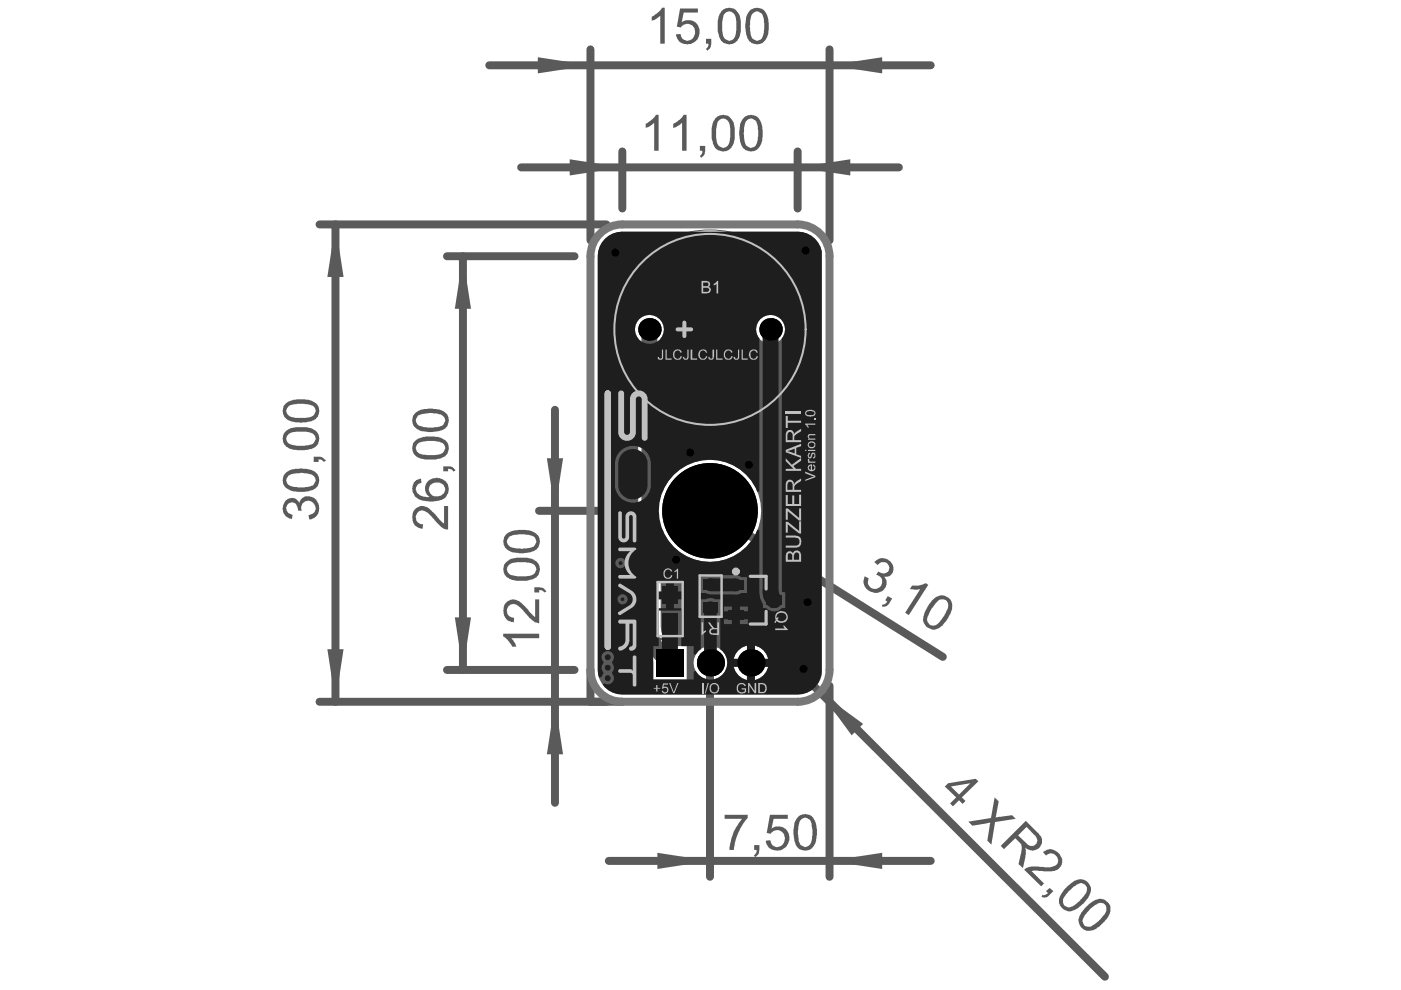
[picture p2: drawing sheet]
<svg xmlns="http://www.w3.org/2000/svg" width="297mm" height="210mm" viewBox="0 0 297 210" stroke-linecap="round" stroke-linejoin="round" font-family="sans-serif">
<g fill="none" stroke="#5a5a5a" stroke-width=".21">
<path d="M139.4 123.5h5.3v11.3h-5.3zM148.3 122h4.7v8.8h-4.7zM153.6 121.3h13v11.9h-13z"/>
<circle cx="150.5" cy="69.8" r="21.1"/>
</g>
<path d="M140.6 127.9v2.4M143.5 127.9v2.4M157.7 122.1h4.7v10.3h-4.7zM158.4 127.3h3.4M160.1 125.6v3.3" fill="none" stroke="#5a5a5a" stroke-width=".34"/>
<g fill="none" stroke="#5a5a5a" stroke-width=".43">
<path d="M149.3 123.7h2.7v5.4h-2.7z"/>
<circle cx="150.5" cy="69.8" r="20.3"/>
</g>
<g fill="#5a5a5a">
<path d="M117.7 148.8l1.7 11.1h-3.5z"/>
<path d="M173.9 146.8l9.1 6.7-2.4 2.4z"/>
<path d="M155 111.1l10.3 4.5-1.8 2.9z"/>
<path d="M115.9 97.2h3.5l-1.7 11.1z"/>
<path d="M69.4 137.7h3.4l-1.7 11.1z"/>
<path d="M98.1 54.3l1.8 11.2h-3.5z"/>
<path d="M96.4 130.9h3.5l-1.8 11.1z"/>
<path d="M71.1 47.6l1.7 11.1h-3.4z"/>
<path d="M175.9 13.8l11.1-1.7v3.5z"/>
<path d="M169.1 35.5l11.2-1.7v3.4z"/>
<path d="M114 12.1l11.2 1.7-11.2 1.8z"/>
<path d="M120.8 33.8l11.1 1.7-11.1 1.7z"/>
<path d="M175.9 182.5l11.1-1.7v3.4z"/>
<path d="M139.4 180.8l11.1 1.7-11.1 1.7z"/>
</g>
<g fill="none" stroke="#5a5a5a" stroke-width="1.7">
<path d="M103.7 13.8h93.6M125.2 10.5v40.5M175.9 10.5v40.5M110.5 35.5h80.1M131.9 32.1v12.1M169.1 32.1v12.1M67.7 47.6h60.9M71.1 47.6v101.2M94.8 54.3h27M98.1 54.3v87.7M117.7 86.9v83.3M114.3 108.3h19.2"/>
<path d="M146.1 105.5l53.8 33.8M150.5 125.3v60.6M67.7 148.8h64.2M94.8 142h27M125.2 142v6.8M169.1 142l65.2 65.1M175.9 145.4v40.5M129.1 182.5h68.2"/>
</g>
<path d="M136.9 135.5h27.5v10h-27.5z" fill="none" stroke="#5a5a5a" stroke-width=".52"/>
<g fill="#5a5a5a">
<path d="M106.7 134.4h7.6v.9h-5.9l.7 .9 .4 .9h-.9a5 5 0 0 0-1.9-2.1z"/>
<path d="M107.2 127.9a2.5 2.5 0 0 1 3.9 .5l1.9 2.1 .5 .4v-3.8h.8v5a2.85 2.85 0 0 1-2-1l-.9-1a4.5 4.5 0 0 0-2.7-2.1 1.51 1.51 0 0 0-1.2 1.6 1.51 1.51 0 0 0 1.5 1.4l-.1 1a2.42 2.42 0 0 1-2.1-3.1z"/>
<path d="M113.3 124.5l1.7 .1 .9 .8-.5 .2-.4-.4-.7-.1v.5h-1z"/>
<path d="M87.9 108.1a2.47 2.47 0 0 1 3.9 .5l1.6 1.8 .8 .6v-3.7h.8v5a2.86 2.86 0 0 1-2.3-1.4l-.6-.6a3.6 3.6 0 0 0-2.8-2.1 1.48 1.48 0 0 0-1.1 1.7 1.48 1.48 0 0 0 1.5 1.2l-.1 1a2.31 2.31 0 0 1-2.1-3z"/>
<path d="M94 98.9l1.8 .1 .2 .1 .6 .6-.5 .3-.4-.5-.7-.1v.5h-1z"/>
<path d="M60.6 106.1a1.73 1.73 0 0 1 2.8 .5 2.14 2.14 0 0 1 2.3-1.4 2.14 2.14 0 0 1 1.8 1.8 2.4 2.4 0 0 1-.6 2.5l-.3 .4-1 .2-.2-.8a1.54 1.54 0 0 0 1.5-1.7 1.54 1.54 0 0 0-1.7-1.4 1.54 1.54 0 0 0-1.3 1.8v.3l-.7-.1a1.49 1.49 0 0 0-1.4-1.7 1.3 1.3 0 0 0-1.1 1.3 1.3 1.3 0 0 0 1.1 1.3l.3 .1-.2 .8a1.7 1.7 0 0 1-1.5-.8 2.56 2.56 0 0 1 .2-3.1z"/>
<path d="M66.5 96.8l1.7 .1 .9 .8-.4 .2-.5-.4-.7-.2v.6h-1z"/>
<path d="M136.9 26.2a5 5 0 0 0 2.1-1.9h.6v7.7h-.9v-5.9l-.9 .6-.9 .5z"/>
<path d="M142.7 26.2h.1a5 5 0 0 0 2.2-1.9h.6v7.7h-1v-5.9l-1.2 .8-.7 .3z"/>
<path d="M148.4 30.9h1.1l-.1 1.8-.7 .7-.3-.3 .4-.4 .1-.7h-.5z"/>
<path d="M138.2 3.5a5 5 0 0 0 2.1-1.9h.6v7.7h-.9v-6l-.9 .7-.9 .5z"/>
<path d="M144.2 1.8h3.8v.9h-3l-.5 2a2.43 2.43 0 0 1 3.1 .2 2.43 2.43 0 0 1 .5 3 2.45 2.45 0 0 1-2.3 1.5 2.45 2.45 0 0 1-2.3-1.5l-.2-.6 1-.1a1.57 1.57 0 0 0 1.8 1.4 1.57 1.57 0 0 0 1.3-1.9 1.62 1.62 0 0 0-1.2-1.6 1.62 1.62 0 0 0-1.8 .7l-.9-.1z"/>
<path d="M149.7 8.2h1.1l-.1 1.7-.7 .8-.3-.3 .4-.5 .1-.6h-.5z"/>
<path d="M185.4 119.1a2.29 2.29 0 0 1 2.9-.4 2.29 2.29 0 0 1 .9 2.9l-.7 .6-1.1 .1a2.1 2.1 0 0 1 .3 2.2 2.1 2.1 0 0 1-1.9 1.2 2.54 2.54 0 0 1-2.6-2.9l.1-.6 .9 .4a1.52 1.52 0 0 0 .8 2.2 1.52 1.52 0 0 0 2-1.1 1.52 1.52 0 0 0-1.3-1.8l.5-.7a1.35 1.35 0 0 0 1.5 .3 1.35 1.35 0 0 0 .9-1.2 1.34 1.34 0 0 0-1.1-1.1 1.34 1.34 0 0 0-1.4 .6z"/>
<path d="M188.2 126.4l1 .5-.6 1-.5 .6-1.1 .1v-.4l.6-.1 .5-.5-.4-.3z"/>
<path d="M193.4 124.2a4.7 4.7 0 0 0 2.9-.5l.5 .3-4.1 6.4-.8-.5 3.2-5h-2h-.2z"/>
<path d="M205.3 174.2l4.8-.8 .8-4.3 .8 .8-.6 3.5 3.5-.6 .7 .8-4.3 .7-.8 4.8-.9-.9 .6-3.8-3.7 .7z"/>
<path d="M217.1 184.4a4.5 4.5 0 0 1 3.8-.6 4.6 4.6 0 0 0 3.1-.4 1.49 1.49 0 0 0-.2-2 1.49 1.49 0 0 0-2 0l-.6-.7 .2-.2a2.53 2.53 0 0 1 3.8 2 2.39 2.39 0 0 1-2.9 2.3l-2.3-.2-1.3 .1 2.7 2.6-.6 .6z"/>
<path d="M221 189.7l.4 .1 .8-.4-.4-.5 .8-.6 .7 .6-1.1 1.2a1.18 1.18 0 0 1-1.4 0z"/>
<path d="M153.6 172.8h4.9v.6l-.8 1.1-1.1 2a9.2 9.2 0 0 0-1 3.7h-.9v-.9a11.3 11.3 0 0 1 2.6-5.7h-3.7z"/>
<path d="M159.9 179.2h1.1l-.1 1.7-.7 .8h-.1l-.3-.4 .6-.7v-.4h-.5z"/>
<path d="M163.2 172.8h3.8v.8h-3l-.4 2.1a2.44 2.44 0 0 1 3.1 .2 2.44 2.44 0 0 1 .3 3.1 2.51 2.51 0 0 1-4.4 .2l-.2-1h.9a1.55 1.55 0 0 0 1.9 1.3 1.55 1.55 0 0 0 1.1-2 1.57 1.57 0 0 0-1.2-1.4 1.57 1.57 0 0 0-1.7 .7l-.8-.2z"/>
<path d="M107.8 119.9a1.32 1.32 0 0 0-.1 1.5 1.32 1.32 0 0 0 1.3 .6 7.3 7.3 0 0 0 4.1-.2 1.32 1.32 0 0 0 .5-1.5 1.32 1.32 0 0 0-1.3-.9l-.6-.1a6 6 0 0 0-3.7 .4zM107.1 119.4a5 5 0 0 1 4.1-1.1 2.98 2.98 0 0 1 3.2 1.8 2.25 2.25 0 0 1-2.1 2.9 6.8 6.8 0 0 1-4.8-.5 2.43 2.43 0 0 1-.4-3.1z"/>
<path d="M107.9 113.9a1.38 1.38 0 0 0-.2 1.5 1.38 1.38 0 0 0 1.3 .8h.2a7.5 7.5 0 0 0 4-.3 1.36 1.36 0 0 0 .4-1.6 1.36 1.36 0 0 0-1.4-.8 6.5 6.5 0 0 0-4.2 .3zM107.1 113.5l.2-.1a4.7 4.7 0 0 1 3.4-1.1h.1a3.8 3.8 0 0 1 3.4 1.5 2.25 2.25 0 0 1-1.7 3.3 6.8 6.8 0 0 1-4.5-.3 2.08 2.08 0 0 1-.9-3.2z"/>
<path d="M87.8 102.2l.4-.4 1.1-.3v.9a1.36 1.36 0 0 0-1.1 1.3 1.36 1.36 0 0 0 1 1.4l.6 .2 1.4 .1a2.17 2.17 0 0 1-1-2.5 2.17 2.17 0 0 1 2.2-1.5 2.42 2.42 0 0 1 2.8 2.1 2.42 2.42 0 0 1-2.4 2.7 5.6 5.6 0 0 1-4.8-1 2.8 2.8 0 0 1-.2-3zM91.2 102.8a1.56 1.56 0 0 0 .1 1.9 1.56 1.56 0 0 0 1.8 .4 1.44 1.44 0 0 0 1.3-1.6 1.44 1.44 0 0 0-1.8-1.2 1.52 1.52 0 0 0-1.3 .4z"/>
<path d="M88.5 94.2a1.43 1.43 0 0 0-.1 1.5 1.43 1.43 0 0 0 1.5 .7 7.6 7.6 0 0 0 3.9-.3 1.3 1.3 0 0 0 .5-1.3 1.3 1.3 0 0 0-.9-1.1 7.9 7.9 0 0 0-4.7 .2zM87.8 93.7a5.3 5.3 0 0 1 4.2-1.2 3.4 3.4 0 0 1 3 1.7 2.22 2.22 0 0 1-2 3.1 6.9 6.9 0 0 1-4.8-.6 2.24 2.24 0 0 1-.4-3z"/>
<path d="M88.6 88.2a1.39 1.39 0 0 0-.2 1.5 1.39 1.39 0 0 0 1.3 .8 6.5 6.5 0 0 0 4.2-.4 1.38 1.38 0 0 0 .3-1.5 1.38 1.38 0 0 0-1.3-.9 7.3 7.3 0 0 0-4.3 .5zM87.6 88a4.8 4.8 0 0 1 4.4-1.3 2.95 2.95 0 0 1 3.1 1.8 2.41 2.41 0 0 1-2.4 2.9 6.1 6.1 0 0 1-4.2-.4 2.23 2.23 0 0 1-.9-3z"/>
<path d="M61.2 100.8a1.37 1.37 0 0 0-.4 1.6 1.37 1.37 0 0 0 1.4 .8 6.1 6.1 0 0 0 4.3-.5 1.42 1.42 0 0 0 .2-1.6 1.42 1.42 0 0 0-1.5-.7l-.5-.1a7.7 7.7 0 0 0-3.5 .5zM60.3 100.5a5 5 0 0 1 4.2-1.1 2.98 2.98 0 0 1 3.1 1.9 2.51 2.51 0 0 1-2.4 2.9 6.5 6.5 0 0 1-4.6-.8 2.21 2.21 0 0 1-.3-2.9z"/>
<path d="M61 92.2a1.33 1.33 0 0 0-.1 1.5 1.33 1.33 0 0 0 1.3 .6 6.5 6.5 0 0 0 4.2-.3 1.41 1.41 0 0 0 .3-1.6 1.41 1.41 0 0 0-1.5-.8l-.5-.1a5.5 5.5 0 0 0-3.6 .6zM60.3 91.7a5.1 5.1 0 0 1 4.2-1.1 3.3 3.3 0 0 1 3 1.6 2.28 2.28 0 0 1-2 3.1 6.8 6.8 0 0 1-4.7-.5 2.43 2.43 0 0 1-.5-3.1z"/>
<path d="M61.1 86.2a1.39 1.39 0 0 0-.2 1.5 1.39 1.39 0 0 0 1.3 .8h.2a7.6 7.6 0 0 0 3.9-.3 1.33 1.33 0 0 0 .5-1.6 1.33 1.33 0 0 0-1.4-.8 7.3 7.3 0 0 0-4.1 .2zM60.3 85.8a5.3 5.3 0 0 1 4.2-1.1 3.4 3.4 0 0 1 3 1.6 2.22 2.22 0 0 1-2 3.1 6.9 6.9 0 0 1-4.7-.5 2.43 2.43 0 0 1-.5-3.1z"/>
<path d="M152.2 25.8v.1a8.3 8.3 0 0 0 0 4.7 1.31 1.31 0 0 0 1.5 .7 1.31 1.31 0 0 0 1-1.3v-.6a6 6 0 0 0-.4-3.8 1.26 1.26 0 0 0-2.1 .2zM151.6 25.2a2.31 2.31 0 0 1 3.9 .8l.3 1.1v1.3a3.6 3.6 0 0 1-1.2 3.3 2.27 2.27 0 0 1-3.5-1.3 8.3 8.3 0 0 1 .2-4.8z"/>
<path d="M158.1 25.8a8.3 8.3 0 0 0 .1 5.1 1.39 1.39 0 0 0 1.5 .3 1.39 1.39 0 0 0 .9-1.4 6.5 6.5 0 0 0-.4-4.2 1.26 1.26 0 0 0-2.1 .2zM157.8 24.8a2.36 2.36 0 0 1 3.7 1.7l.1 .7a5.8 5.8 0 0 1-.7 4.1 2.28 2.28 0 0 1-2.3 .7 2.28 2.28 0 0 1-1.6-1.8 6.8 6.8 0 0 1 .2-4.6z"/>
<path d="M153.5 3.1v.1a8.3 8.3 0 0 0 0 4.7 1.31 1.31 0 0 0 1.4 .7 1.31 1.31 0 0 0 1.1-1.3v-.6a6 6 0 0 0-.4-3.8 1.26 1.26 0 0 0-2.1 .2zM152.9 2.5a2.31 2.31 0 0 1 3.9 .8l.3 1.1v1.3a3.6 3.6 0 0 1-1.2 3.3 2.27 2.27 0 0 1-3.5-1.3 8.3 8.3 0 0 1 .2-4.8z"/>
<path d="M159.4 3.1a8.3 8.3 0 0 0 .1 5 1.39 1.39 0 0 0 1.5 .4 1.39 1.39 0 0 0 .9-1.4 6.5 6.5 0 0 0-.4-4.2 1.26 1.26 0 0 0-2.1 .2zM159.1 2.1a2.36 2.36 0 0 1 3.7 1.7l.1 .7a5.8 5.8 0 0 1-.7 4.1 2.28 2.28 0 0 1-2.3 .7 2.28 2.28 0 0 1-1.6-1.8 6.8 6.8 0 0 1 .2-4.6z"/>
<path d="M198.4 127.9l-.1 .2a7 7 0 0 0-1.8 3.4 1.47 1.47 0 0 0 1.4 1.2 1.47 1.47 0 0 0 1.5-1.1l.3-.4a6.9 6.9 0 0 0 1.4-2.9h-.1a1.3 1.3 0 0 0-1-1.3 1.3 1.3 0 0 0-1.5 .8zM197.6 127.3a2.52 2.52 0 0 1 3.5-.6 2.71 2.71 0 0 1 .4 3.3l-.7 1.5a4.9 4.9 0 0 1-2.7 2 2.37 2.37 0 0 1-2.4-2 7.3 7.3 0 0 1 1.9-4.2z"/>
<path d="M201.6 166.8l1.7 1.7 2.4-2.4zM200.3 166.8l.7-.7 5.8-1 .6 .5-3.5 3.5 .8 .7-.6 .6-.8-.7-1.3 1.3-.6-.6 1.3-1.3z"/>
<path d="M215.9 177.1l1.6 1.6a1.31 1.31 0 0 0 1.4 .7 1.31 1.31 0 0 0 1.1-1.2l-.5-1-1.8-1.9zM212.2 179.4l5.3-5.4 2.5 2.5a2.06 2.06 0 0 1 .9 2 2.06 2.06 0 0 1-1.4 1.7 2.02 2.02 0 0 1-2.1-.5l.1 1.5-.6 2.9-1-.9 .5-1.9a3 3 0 0 0 0-2.5l-1.1-1.1-2.4 2.3z"/>
<path d="M226.5 189l-.6 .8a1.43 1.43 0 0 0-.5 1.7 1.43 1.43 0 0 0 1.5 .9 6.9 6.9 0 0 0 3.6-3.7 1.32 1.32 0 0 0-.9-1.3 1.32 1.32 0 0 0-1.5 .3l-.4 .2zM226.2 188a4.3 4.3 0 0 1 2.9-1.6 2.32 2.32 0 0 1 2 1.3 2.32 2.32 0 0 1-.3 2.4l-.4 .6a6.1 6.1 0 0 1-3.6 2.5 2.36 2.36 0 0 1-2.1-1.5 2.36 2.36 0 0 1 .6-2.6z"/>
<path d="M231 192.9l-1 1.1a1.79 1.79 0 0 0-.1 2.2 1.7 1.7 0 0 0 2.2-.2 9.9 9.9 0 0 0 2.5-2.9 1.3 1.3 0 0 0-.6-1.5 1.3 1.3 0 0 0-1.6 .2zM230 192.5a6 6 0 0 1 3-1.9 2.25 2.25 0 0 1 2.3 1.2 2.25 2.25 0 0 1-.4 2.5l-.2 .6-.9 .8a3.9 3.9 0 0 1-3.4 1.6 2.39 2.39 0 0 1-1-4z"/>
<path d="M169.6 174a6.6 6.6 0 0 0 .2 5.2 1.39 1.39 0 0 0 1.5 .2 1.39 1.39 0 0 0 .8-1.3 6.5 6.5 0 0 0-.4-4.2 1.26 1.26 0 0 0-2.1 .1zM169.3 173a2.3 2.3 0 0 1 3.6 1.5l.2 .9a6.1 6.1 0 0 1-.5 3.9 2.09 2.09 0 0 1-2.8 .8 2.41 2.41 0 0 1-1.4-2.2 6.1 6.1 0 0 1 .3-4z"/>
</g>
<circle cx="150.5" cy="108.3" r="5.2" fill="none" stroke="#5a5a5a" stroke-width="1.7"/>
<path d="M126.8 49.9a6.7 6.7 0 0 1 5.1-2.3h37.2a6.8 6.8 0 0 1 6.8 6.7v87.7a6.8 6.8 0 0 1-6.8 6.8h-37.2a6.8 6.8 0 0 1-6.7-6.8v-87.7a6.7 6.7 0 0 1 1.6-4.4z" fill="none" stroke="#787878" stroke-width="1.7"/>
<path d="M128.3 50.6a5.1 5.1 0 0 1 3.6-1.5h37.2a5.2 5.2 0 0 1 5.1 4.2v89.8a5.2 5.2 0 0 1-5.1 4.1h-37.2a5.2 5.2 0 0 1-5.2-5.2v-87.7a5.1 5.1 0 0 1 1.6-3.7zM160.3 69.8a3.1 3.1 0 0 0 6.2 0 3.1 3.1 0 0 0-6.2 0zM135.5 67.7a3 3 0 0 0-.2 4v60.9a10.8 10.8 0 0 0 3.2 7.8v3.7h7.1v-7.1h-3.7a6.1 6.1 0 0 1-1.8-4.4v-20.2h.4a10.8 10.8 0 0 0 16.6 4.5 10.8 10.8 0 0 0 0-17.2 10.8 10.8 0 0 0-16.6 4.6l-.4-.1v-32.5a3.1 3.1 0 0 0-.4-4.2 3.1 3.1 0 0 0-4.2 .2zM160.1 136.9v2.8h2.8a3.7 3.7 0 0 0-2.8-2.8zM156.6 137.9l-.6 .8-.4 1h2.8v-2.8l-1.1 .4zM147.1 140.5a3.6 3.6 0 0 0 7.1 0 3.6 3.6 0 0 0-7.1 0zM160.1 141.4v2.8a3.7 3.7 0 0 0 2.8-2.8zM155.6 141.4a3.7 3.7 0 0 0 2.8 2.8v-2.8z" fill="#5a5a5a"/>
<path d="M137.7 69.8v62.8a8.6 8.6 0 0 0 2.5 6.1l1.8 1.8" fill="none" stroke="#5a5a5a" stroke-width="3.4"/>
<g fill="#000">
<circle cx="130.5" cy="53.6" r=".84"/>
<circle cx="170.8" cy="53.1" r=".84"/>
<circle cx="137.7" cy="69.8" r="2.38"/>
<circle cx="163.4" cy="69.8" r="2.38"/>
<circle cx="146.3" cy="96" r=".84"/>
<circle cx="158.8" cy="98.5" r=".84"/>
<circle cx="143.3" cy="118.7" r=".84"/>
<circle cx="150.5" cy="108.3" r="10.1"/>
<circle cx="171.2" cy="127.7" r=".84"/>
<circle cx="150.6" cy="140.5" r="2.88"/>
<circle cx="159.2" cy="140.5" r="2.88"/>
<circle cx="170.4" cy="141.8" r=".84"/>
</g>
<path d="M139.2 137.7h5.7v5.7h-5.7z" fill-rule="evenodd" fill="#000"/>
<g fill="#1e1e1e">
<path d="M132.1 96a3.1 3.1 0 0 1 3.4-.5 3.1 3.1 0 0 1 1.8 2.8v4.5a3.1 3.1 0 0 1-3.1 3.1 3.1 3.1 0 0 1-3.1-3.1v-4.5a3 3 0 0 1 1-2.3z"/>
<path d="M128.3 50.6a5.1 5.1 0 0 1 3.6-1.5h37.2a5.2 5.2 0 0 1 5.1 4.2v88.5a5 5 0 0 1-5.1 5.4h-37.2a5.1 5.1 0 0 1-4.1-2l.3-.3a1.37 1.37 0 0 0 1.8-.4 1.37 1.37 0 0 0-.2-1.8 1.65 1.65 0 0 0 0-2.2 1.37 1.37 0 0 0 .2-2 1.37 1.37 0 0 0-2 0 1.37 1.37 0 0 0 .1 2 1.65 1.65 0 0 0 0 2.2l-.4 .8-.6 .1-.3-1.5v-87.8a5.1 5.1 0 0 1 1.6-3.7zM134.6 69.8a3.1 3.1 0 0 0 6.2 0 3.1 3.1 0 0 0-6.2 0zM131.6 95.5l-.8 1-.4 1.4v5.4a3.7 3.7 0 0 0 1.5 2.5 3.7 3.7 0 0 0 2.8 .8 3.7 3.7 0 0 0 2.5-1.5l.6-.9 .2-1v-5.3a3.8 3.8 0 0 0-3.6-3.4l-1.4 .2zM161.2 67.7a3 3 0 0 0-.2 4v32.5l-.4 .1a10.8 10.8 0 0 0-16.6-4.6 10.8 10.8 0 0 0 0 17.2 10.8 10.8 0 0 0 16.6-4.5h.4v13a4.5 4.5 0 0 0 .8 2.7v.8h.6a2.48 2.48 0 0 0 3.4 0h.7v-1.6v-1.7l-.7-.2v-53.7a3.1 3.1 0 0 0-.4-4.2 3.1 3.1 0 0 0-4.2 .2zM130.5 119.4a1.1 1.1 0 0 0 2.2 0 1.1 1.1 0 0 0-2.2 0zM142.9 123.5v1.9h1.7v-1.9zM139.5 123.5v1.9h1.7v-1.9zM148.4 122.2v3.5h1.2l1.1 .4h5.3l1.1-.4h1.3v-3.3h-1.2l-.4-.3-.8-.2h-5.4l-1 .3zM130.9 127.1a1.1 1.1 0 0 0 2.2 0 1.1 1.1 0 0 0-2.2 0zM142.9 127.1v1.9h1.7v-1.9zM139.5 127.1v1.9h1.7v-1.9zM156.9 128.6v1h1.7v-1zM153.5 128.6v1h1.7v-1zM156.9 131.3v1h1.7v-1zM153.5 131.3v1h1.7v-1zM139.7 129.5v7.5h-1.2v7.1h8.6v-1.7l.4-.1a3.6 3.6 0 0 0 5.5 .9 3.6 3.6 0 0 0-.3-5.5l.1-10.6h-1.2a1.84 1.84 0 0 0-2 0h-1.2l.2 10.6-1.1 1.1-.4-.1v-1.7h-2.7v-7.5zM160.1 136.9v2.8h2.8a3.7 3.7 0 0 0-2.8-2.8zM156.6 137.9l-.6 .8-.4 1h2.8v-2.8l-1.1 .4zM160.1 141.4v2.8a3.7 3.7 0 0 0 2.8-2.8zM155.6 141.4a3.7 3.7 0 0 0 2.8 2.8v-2.8z"/>
<circle cx="128.9" cy="143.8" r=".63"/>
<circle cx="128.9" cy="141.6" r=".63"/>
<circle cx="128.9" cy="139.4" r=".63"/>
<circle cx="131.6" cy="119.4" r=".42"/>
<circle cx="132" cy="127.1" r=".39"/>
</g>
<path d="M163.4 69.8v55.6l.2 1 .5 .8M142 132v8.5M164.1 127.2v.1" fill="none" stroke="#1e1e1e" stroke-width="3.4"/>
<path d="M150.6 123.9l5.4 .1M150.6 128.8v11.7" fill="none" stroke="#1e1e1e" stroke-width="2.7"/>
<g fill="#000">
<circle cx="130.5" cy="53.6" r=".84"/>
<circle cx="170.8" cy="53.1" r=".84"/>
<circle cx="137.7" cy="69.8" r="2.38"/>
<circle cx="163.4" cy="69.8" r="2.38"/>
<circle cx="146.3" cy="96" r=".84"/>
<circle cx="158.8" cy="98.5" r=".84"/>
<circle cx="143.3" cy="118.7" r=".84"/>
<circle cx="150.5" cy="108.3" r="10.1"/>
<circle cx="171.2" cy="127.7" r=".84"/>
<circle cx="150.6" cy="140.5" r="2.88"/>
<circle cx="159.2" cy="140.5" r="2.88"/>
<circle cx="170.4" cy="141.8" r=".84"/>
</g>
<path d="M139.2 137.7h5.7v5.7h-5.7z" fill-rule="evenodd" fill="#000"/>
<g fill="#1e1e1e">
<path d="M154.3 123h3.4v2.1h-3.4z" fill-rule="evenodd"/>
<path d="M154.3 129.4h3.4v2.1h-3.4z" fill-rule="evenodd"/>
<path d="M162.4 126.2h3.4v2.1h-3.4z" fill-rule="evenodd"/>
<path d="M140.4 124.4h3.3v3.7h-3.3z" fill-rule="evenodd"/>
<path d="M140.4 130.1h3.3v3.7h-3.3z" fill-rule="evenodd"/>
<path d="M149.1 122.9h3v2.1h-3z" fill-rule="evenodd"/>
<path d="M149.1 127.7h3.1v2.2h-3.1z" fill-rule="evenodd"/>
</g>
<g fill="#c0c0c0">
<path d="M128.3 83.1a.63 .63 0 0 1 .7-.3 .63 .63 0 0 1 .5 .6v53.7a.62 .62 0 0 1-.6 .7 .62 .62 0 0 1-.7-.7z"/>
<path d="M131.1 142.1l.2-.2h2.4l.4 .2 .1 .3v-3.2l.2-.2h.3l.2 .2v6.1l-.2 .3h-.3l-.2-.3v-2.1l-.2-.4-2.7-.1-.2-.3z"/>
<path d="M131.2 123.8l.3-.1 2.4 1.5a2.14 2.14 0 0 1 0 3.7l-2.4 1.5a.43 .43 0 0 1-.5-.6l2.4-1.4a1.54 1.54 0 0 0 0-2.7l-2.3-1.3v-.3z"/>
<path d="M131.3 116.1h3.3l.3 .3a3.5 3.5 0 0 0 0 6l-.3 .3h-3.3l-.2-.2v-.4l.2-.2h2.4a3.2 3.2 0 0 1 0-5h-2.4l-.2-.3v-.3z"/>
<path d="M131.2 83.1a.63 .63 0 0 1 .7-.3 .63 .63 0 0 1 .4 .6v8.2a.62 .62 0 0 0 .6 .6 .62 .62 0 0 0 .7-.6v-6.9a1.87 1.87 0 0 1 1.8-1.9 1.87 1.87 0 0 1 1.9 1.9v8.1a.62 .62 0 0 1-.6 .7 .62 .62 0 0 1-.6-.7v-8.1a.62 .62 0 0 0-.7-.7 .62 .62 0 0 0-.6 .7v6.9a1.87 1.87 0 0 1-1.9 1.9 1.87 1.87 0 0 1-1.8-1.9z"/>
<path d="M131.3 131.4h3.3l.3 .1v5.4a.96 .96 0 0 1-.5 .9 .96 .96 0 0 1-1-.1v-.3l.1-.3 .5-.1 .1-.3 .1-4.5h-.8v3.2a2.27 2.27 0 0 1-2 2.6l-.3-.3v-.3l.3-.3a1.4 1.4 0 0 0 1.2-1.4v-3.5h-1.3l-.2-.2v-.4z"/>
<path d="M131.3 108.4h.3l.2 .2v5.2l.3 .4h.3l.2-.4v-4.2a1.15 1.15 0 0 1 1.2-1.2 1.15 1.15 0 0 1 1.1 1.2v5.2l-.2 .2h-.3l-.2-.2v-5.2l-.3-.4h-.3l-.2 .4v4.2a1.15 1.15 0 0 1-1.2 1.2 1.15 1.15 0 0 1-1.1-1.2v-5.2z"/>
</g>
<path d="M159.1 122.2h3.3v2.7M162.4 129.6v2.7h-3.3" fill="none" stroke="#c0c0c0" stroke-width=".68"/>
<path d="M139.4 123.4h5.3v11.5h-5.3zM148.3 122h4.7v8.8h-4.7z" fill="none" stroke="#c0c0c0" stroke-width=".52"/>
<path d="M143.7 69.8h2.8M145.1 68.4v2.9" fill="none" stroke="#c0c0c0" stroke-width=".86"/>
<g fill="#c0c0c0">
<path d="M140.3 74.1h.3v1.5a.57 .57 0 0 1-.4 .7 .57 .57 0 0 1-.7-.5v-.1h.2a.34 .34 0 0 0 .4 .4 .34 .34 0 0 0 .2-.5z"/>
<path d="M141.1 74.1h.3v1.9h1v.3h-1.3z"/>
<path d="M143 74.3h.1a.94 .94 0 0 1 1.4 .4l-.2 .1a.69 .69 0 0 0-.9-.4 .69 .69 0 0 0-.4 .9 .65 .65 0 0 0 .5 .8 .65 .65 0 0 0 .8-.6l.3 .1a1.01 1.01 0 0 1-1.3 .7 1.01 1.01 0 0 1-.6-1.4z"/>
<path d="M145.7 74.1h.3v1.5a.6 .6 0 0 1-.6 .7 .6 .6 0 0 1-.6-.6h.3a.35 .35 0 0 0 .3 .4 .35 .35 0 0 0 .3-.4z"/>
<path d="M146.4 74.1h.4v1.9h1v.3h-1.4z"/>
<path d="M148.2 74.5a.94 .94 0 0 1 1.7 .1v.1l-.2 .1a.71 .71 0 0 0-1-.4 .71 .71 0 0 0-.3 1 .65 .65 0 0 0 .6 .7 .65 .65 0 0 0 .7-.6l.2 .1a.99 .99 0 0 1-1.2 .6 .99 .99 0 0 1-.6-1.2z"/>
<path d="M151.1 74.1h.3v1.5a.65 .65 0 0 1-.4 .6 .65 .65 0 0 1-.7-.1l-.1-.4h.3a.33 .33 0 0 0 .3 .4 .33 .33 0 0 0 .3-.5z"/>
<path d="M151.8 74.1h.3v1.9h1.1v.3h-1.4z"/>
<path d="M153.5 74.6a1.01 1.01 0 0 1 1.8 0l-.3 .2a.65 .65 0 0 0-.7-.5 .65 .65 0 0 0-.6 .7 .73 .73 0 0 0 .3 .9 .73 .73 0 0 0 1-.2l.1-.2 .2 .1a1.01 1.01 0 0 1-1.3 .6 1.01 1.01 0 0 1-.5-1.3z"/>
<path d="M156.5 74.1h.2v1.5a.6 .6 0 0 1-.5 .7 .6 .6 0 0 1-.7-.6h.3a.35 .35 0 0 0 .4 .3 .35 .35 0 0 0 .3-.4z"/>
<path d="M157.2 74.1h.3v1.9h1v.3h-1.3z"/>
<path d="M159 74.5a.93 .93 0 0 1 1.6 .1l.1 .1-.3 .1a.68 .68 0 0 0-.9-.5 .68 .68 0 0 0-.4 .9 .66 .66 0 0 0 .5 .9 .66 .66 0 0 0 .8-.6l.4 .1a1.02 1.02 0 0 1-1.4 .6 1.02 1.02 0 0 1-.5-1.4z"/>
<path d="M166.6 113.5h1.9a1.35 1.35 0 0 1 1.3 .7 1.35 1.35 0 0 1-.1 1.5l-.7 .4h-2.4v-.4h1.9a.87 .87 0 0 0 1-.9 .87 .87 0 0 0-1-.8h-1.9z"/>
<path d="M166.6 110.6h.4l2.4 2v-2.1h.5v2.6h-.5l-2.4-2v1.8h-.4z"/>
<path d="M166.6 107.8h.4l2.4 2.1v-2.1h.5v2.6h-.5l-2.4-2.1v1.9h-.4z"/>
<path d="M166.6 105h.4v1.9h1v-1.8h.4v1.8h1v-2h.5v2.4h-3.3z"/>
<path d="M166.6 97.2l1.3 1.3 2-1.4v.6l-1.7 1.1 .5 .6h1.2v.4h-3.3v-.4h1.6l-1.6-1.6z"/>
<path d="M166.6 88.2h.4v1h2.9v.4h-2.9v1.1h-.4z"/>
<path d="M167.1 117.4l-.1 1.3h1v-.8a.56 .56 0 0 0-.3-.5 .56 .56 0 0 0-.6 0zM168.5 117.3l-.2 .4v1h1.1v-.9a.56 .56 0 0 0-.3-.6 .56 .56 0 0 0-.6 .1zM166.7 117.3a.83 .83 0 0 1 1.4 0 .9 .9 0 0 1 1.1-.5 .9 .9 0 0 1 .7 1v1.3h-3.3z"/>
<path d="M167 102.4l-.1 1.5h1.2v-1a.58 .58 0 0 0-.3-.7 .58 .58 0 0 0-.8 .2zM166.7 102.1a.92 .92 0 0 1 1-.4 .92 .92 0 0 1 .7 1l.4-.6 1.1-.6v.5l-1.2 .7-.3 .5v.7h1.5v.4h-3.3z"/>
<path d="M166.9 95.6l1.6 .5v-1zM166.6 95.4l3.3-1.3v.5l-1.1 .3v1.4l1.1 .4v.4l-3.3-1.2z"/>
<path d="M167 91.9l-.1 1.4h1.2v-.9a.58 .58 0 0 0-.3-.7 .58 .58 0 0 0-.8 .2zM166.8 91.4a.93 .93 0 0 1 1-.2 .93 .93 0 0 1 .6 .8l.4-.5 1.1-.6v.5l-1.1 .6-.4 .5v.8h1.5v.4h-3.3v-1.8z"/>
</g>
<path d="M166.6 87.4h3.3" fill="none" stroke="#c0c0c0" stroke-width=".43"/>
<g fill="#c0c0c0">
<path d="M170.7 100l2.2 .9v.3l-2.2 .8v-.3l1.9-.7-1.9-.7z"/>
<path d="M171.3 97.3l.3 .1a.37 .37 0 0 0 .1 .4 .37 .37 0 0 0 .4 .1h.8v.2h-1.6v-.2h.3l-.4-.3z"/>
<path d="M171.3 96.2l.4-.2v.2l-.2 .3a.26 .26 0 0 0 .1 .4 .26 .26 0 0 0 .3-.3 .51 .51 0 0 1 .6-.6 .51 .51 0 0 1 .4 .7l-.1 .4-.4 .2-.1-.3a.39 .39 0 0 0 .4-.4 .39 .39 0 0 0-.4-.4v.1a.74 .74 0 0 1-.8 .9l-.3-.5z"/>
<path d="M171.3 92.2l.2-.2h1.4v.3h-1a.36 .36 0 0 0-.4 .4 .36 .36 0 0 0 .5 .3h.9v.2h-1.6v-.1h.2l-.3-.5z"/>
<path d="M170.7 89.8h2.2v.3h-1.8l.4 .5-.3 .1-.2-.6h-.3z"/>
<path d="M172.6 88.7h.3v.3h-.3z"/>
<path d="M156.3 145.2a1.1 1.1 0 0 1 1.8 .1l-.3 .1a.75 .75 0 0 0-.9-.3 .75 .75 0 0 0-.4 .9 .87 .87 0 0 0 .5 .7 .87 .87 0 0 0 .9-.2v-.3h-.7v-.3h1l-.1 .9a1.15 1.15 0 0 1-1.4 .1 1.15 1.15 0 0 1-.5-1.2z"/>
<path d="M158.6 144.8h.3l1.1 1.7v-1.7h.3v2.2h-.3l-1.1-1.7v1.7h-.3z"/>
<path d="M171.6 98.9l-.1 .4 .4 .4v-1zM171.3 98.8l.3-.3h.6v1.2a.48 .48 0 0 0 .5-.4 .48 .48 0 0 0-.4-.6l.1-.2a.81 .81 0 0 1 .3 1.2 .81 .81 0 0 1-1.2 0l-.3-.5z"/>
<path d="M170.7 95.4h.3v.2h-.3zM171.3 95.4h1.6v.2h-1.6z"/>
<path d="M171.5 94.1a.58 .58 0 0 0 .6 .7 .58 .58 0 0 0 .4-.9l-.6-.1zM171.3 93.9a.82 .82 0 0 1 1.3-.2 .82 .82 0 0 1-.2 1.3 .84 .84 0 0 1-.9-.1 .84 .84 0 0 1-.2-1z"/>
<path d="M171 87.4a.58 .58 0 0 0 .2 .6 .58 .58 0 0 0 .6 0 .54 .54 0 0 0 .7 0 .54 .54 0 0 0 .1-.7l-.3-.1a1.29 1.29 0 0 0-1.3 .2zM170.7 87.3l.2-.1a1.37 1.37 0 0 1 2 .2 .89 .89 0 0 1-1.3 .9 .71 .71 0 0 1-.7-.2 .71 .71 0 0 1-.2-.8z"/>
<path d="M161.1 145.1v1.6h.4a.77 .77 0 0 0 .8-.4 .77 .77 0 0 0-.2-.9l-.1-.2zM160.8 144.8h.8a1.14 1.14 0 0 1 .8 1.8l-.4 .4h-1.2z"/>
</g>
<path d="M149 144.8v2.2" fill="none" stroke="#c0c0c0" stroke-width=".26"/>
<g fill="#c0c0c0">
<path d="M150 144.8h.3l-.7 2.2h-.2z"/>
<path d="M139.1 145.2h.3v.6h.6v.2h-.6v.6h-.3v-.6h-.5v-.2h.5z"/>
<path d="M140.6 144.9h1v.3h-.8l-.1 .5a.72 .72 0 0 1 1 .3 .72 .72 0 0 1-.4 1 .72 .72 0 0 1-1-.6h.3a.46 .46 0 0 0 .6 .3 .46 .46 0 0 0 .3-.5 .46 .46 0 0 0-.6-.4l-.6 .2z"/>
<path d="M141.9 144.8h.2l.7 2 .8-2h.2l-.8 2.2h-.3z"/>
<path d="M140.8 121a.91 .91 0 0 1 .9-.5 .91 .91 0 0 1 .8 .7h-.3a.71 .71 0 0 0-.9-.3 .71 .71 0 0 0-.4 .9v.1a.7 .7 0 0 0 .7 .6 .7 .7 0 0 0 .7-.6l.3 .1a1.02 1.02 0 0 1-1.4 .6 1.02 1.02 0 0 1-.5-1.3z"/>
<path d="M143 121.1l.8-.5v2.1h-.3v-1.7l-.4 .3z"/>
<path d="M164.4 133.3h2l-.4-.6h.3l.6 .6h.1v.3h-2.6z"/>
<path d="M148.7 132h.4v2l.6-.4v.3l-.8 .7h-.2z"/>
<path d="M151.3 60.2l.5-.3 .2-.3h.3v2.6h-.4v-2l-.4 .3h-.2z"/>
<path d="M150.9 145.2a.95 .95 0 0 0 .5 1.6 .86 .86 0 0 0 .8-1 .86 .86 0 0 0-1-.7zM150.6 145.2a1.09 1.09 0 0 1 1.9 .5 1.09 1.09 0 0 1-1.4 1.3 1.16 1.16 0 0 1-.5-1.8z"/>
<path d="M164.8 130.3l-.2 .7 .1 .2 .2-.3h.2l-.1 .2a.27 .27 0 0 0-.1 .4 .27 .27 0 0 0 .3 .1 .96 .96 0 0 0 1.1-.1 .96 .96 0 0 0 .3-1.1 1.1 1.1 0 0 0-1.6-.2zM164.5 130.1a1.38 1.38 0 0 1 1.8-.4 1.38 1.38 0 0 1 .6 1.7 1.45 1.45 0 0 1-2.3 .2l-.2 .5-.2-.1 .3-.5a1.44 1.44 0 0 1 0-1.4z"/>
<path d="M150.7 133.7v.1a.26 .26 0 0 0 0 .3 .26 .26 0 0 0 .3 .1l1.1 .1v-.9h-1zM150.1 132h.4l.6 .9 .4 .3h.6v-1.2h.3v2.6h-1.2a.73 .73 0 0 1-.8-.6 .73 .73 0 0 1 .7-.8l-.4-.3z"/>
<path d="M149.1 59.9v.8h.6a.4 .4 0 0 0 .5-.4 .4 .4 0 0 0-.5-.4zM149.1 61v.9h.8a.45 .45 0 0 0 .5-.5 .45 .45 0 0 0-.6-.4zM148.7 59.6h1.1a.7 .7 0 0 1 .7 .4 .7 .7 0 0 1-.3 .8 .7 .7 0 0 1 .5 .8 .7 .7 0 0 1-.8 .6h-1.2z"/>
</g>
<circle cx="150.5" cy="69.8" r="20.3" fill="none" stroke="#c0c0c0" stroke-width=".43"/>
<circle cx="156" cy="121.2" r=".42" fill="none" stroke="#c0c0c0" stroke-width=".85"/>
</svg>
